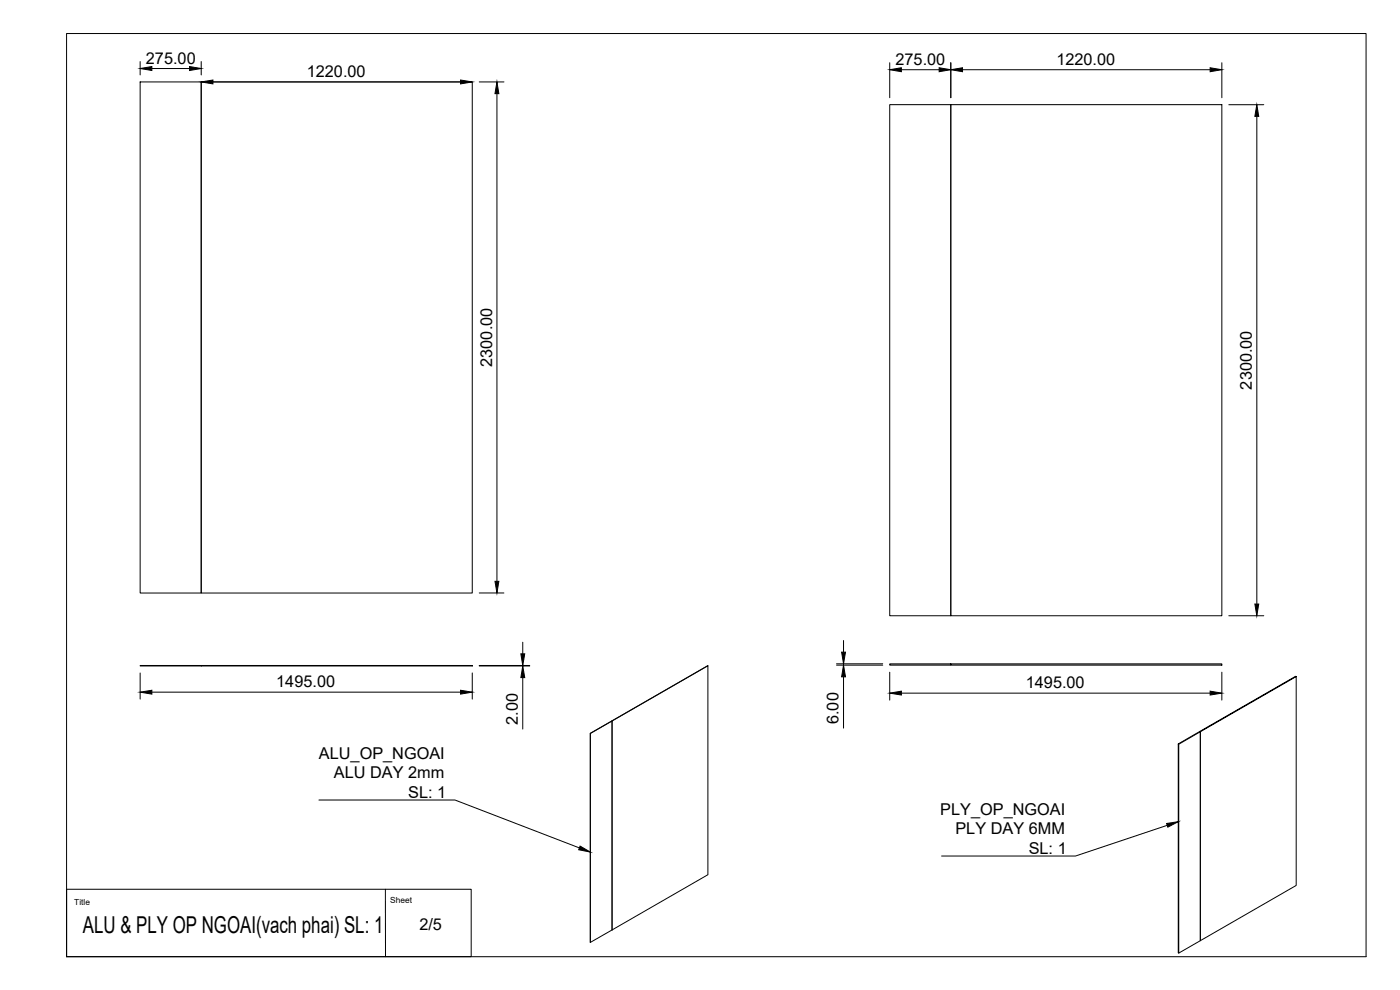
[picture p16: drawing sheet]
<svg xmlns="http://www.w3.org/2000/svg" width="420mm" height="297mm" viewBox="0 0 420 297" stroke-linecap="round" stroke-linejoin="round" font-family="sans-serif">
<defs><g id="words">
<text font-size="7" x="24.9" y="279.9">ALU &amp; PLY OP NGOAI(vach phai) SL: 1</text>
<g font-size="4.9">
<text x="43.8" y="19.1">275.00</text>
<text x="92.1" y="23.1">1220.00</text>
<text x="268.8" y="19.5">275.00</text>
<text x="317" y="19.5">1220.00</text>
<text x="147.7" y="110" transform="rotate(-90 147.7 110)">2300.00</text>
<text x="375.7" y="116.9" transform="rotate(-90 375.7 116.9)">2300.00</text>
<text x="82.9" y="206.2">1495.00</text>
<text x="307.9" y="206.5">1495.00</text>
<text x="155.4" y="217.5" transform="rotate(-90 155.4 217.5)">2.00</text>
<text x="251.7" y="217.3" transform="rotate(-90 251.7 217.3)">6.00</text>
<text x="95.7" y="227.6">ALU_OP_NGOAI</text>
<text x="100.2" y="233.5">ALU DAY 2mm</text>
<text x="122.5" y="239.3">SL: 1</text>
<text x="282.2" y="244.4">PLY_OP_NGOAI</text>
<text x="286.7" y="250.2">PLY DAY 6MM</text>
<text x="308.7" y="256.1">SL: 1</text>
<text x="125.9" y="279.1">2/5</text>
</g>
<g font-size="2.5">
<text x="22.3" y="271.5">Title</text>
<text x="117.1" y="270.9">Sheet</text>
</g>
</g></defs>
<!-- layer: Visible -->
<g fill="none" stroke="#000" stroke-width=".3">
<path d="M42.1 24.6h18.3v153.3h-18.3zM60.4 24.6h81.3v153.3h-81.3zM267 31.4h18.3v153.3h-18.3zM285.3 31.4h81.4v153.3h-81.4zM42.1 199.7l99.6 .1zM212.4 199.8l-35.3 20.2v62.7l6.6-3.7M267 199.2h18.3v.4h-18.3zM285.3 199.2h81.4v.4h-81.4zM183.6 216.3l28.8-16.5v62.7l-28.7 16.5zM389 203l-28.9 16.5 .1 62.7 28.8-16.5v-62.7l-35.4 20.2 .2 62.8-.2-62.8M177.1 220l.1 62.8M177.2 220.1l6.5-3.8v62.7"/>
<path d="M353.8 223.3l6.4-3.8v62.7l-6.4 3.8"/>
</g>
<!-- layer: BORDER -->
<path d="M20 10.1h390v276.9h-390z" fill="none" stroke="#000" stroke-width=".3"/>
<!-- layer: TITLEBLOCK -->
<path d="M20 266.8h121.4v20.2h-121.4zM115.7 266.8v20.2" fill="none" stroke="#000" stroke-width=".3"/>
<!-- layer: FD_Dimensions -->
<g fill="none" stroke="#000" stroke-width=".3">
<path d="M42.1 18.5v4M60.4 18.5v4M267 18.8v10.5M285.3 18.8v10.5M366.7 18.8v10.5M45.6 20.6h11.3M63.9 24.6h74.3M143.8 24.6h7.4M149.1 28.1v146.3M270.5 20.9h11.4M288.9 20.9h74.3M368.8 31.4h10.5"/>
<path d="M377.2 34.9v146.3M143.8 177.9h7.4M143.8 199.7h15.2M143.8 199.8h15.2M156.9 192.7v3.5M156.9 199.7v.1M251.1 199.2h13.8M251.1 199.6h13.8M253.2 192.2v3.5M253.2 199.2v.4M368.8 184.7h10.5M42.1 201.9v7.9"/>
<path d="M45.6 207.7h92.6M141.7 201.9v7.9M156.9 203.3v15.4M253.2 203.1v15.4M267 201.7v8.4M270.5 208h92.7M366.7 201.7v8.4"/>
</g>
<g fill="#000" stroke="#000" stroke-width=".3">
<path d="M42.1 20.6l3.5-.6v1.2zM56.9 20l3.5 .6-3.5 .6zM60.4 24.6l3.5-.6v1.2zM138.2 24l3.5 .6-3.5 .6zM149.1 24.6l.6 3.5h-1.2zM267 20.9l3.5-.6v1.2zM281.9 20.3l3.4 .6-3.4 .6zM285.3 20.9l3.6-.6v1.2zM363.2 20.3l3.5 .6-3.5 .6zM377.2 31.4l.6 3.5h-1.2zM148.5 174.4h1.2l-.6 3.5zM156.3 196.2h1.2l-.6 3.5z"/>
<path d="M252.6 195.7h1.1l-.5 3.5zM376.6 181.2h1.2l-.6 3.5zM42.1 207.7l3.5-.6v1.2zM138.2 207.1l3.5 .6-3.5 .6zM156.9 199.8l.6 3.5h-1.2zM253.2 199.6l.5 3.5h-1.1zM267 208l3.5-.6v1.1zM363.2 207.4l3.5 .6-3.5 .5z"/>
</g>
<!-- layer: Leaders -->
<path d="M174.1 253.9l3.1 1.8-3.5-.7zM350.1 247.1l3.5-.6-3.1 1.7z" fill="#000" stroke="#000" stroke-width=".3"/>
<path d="M95.7 240h40.8l37.4 14.4M350.3 247.6l-27.5 9.2h-40.2" fill="none" stroke="#000" stroke-width=".3"/>
<use href="#words"/>
</svg>
